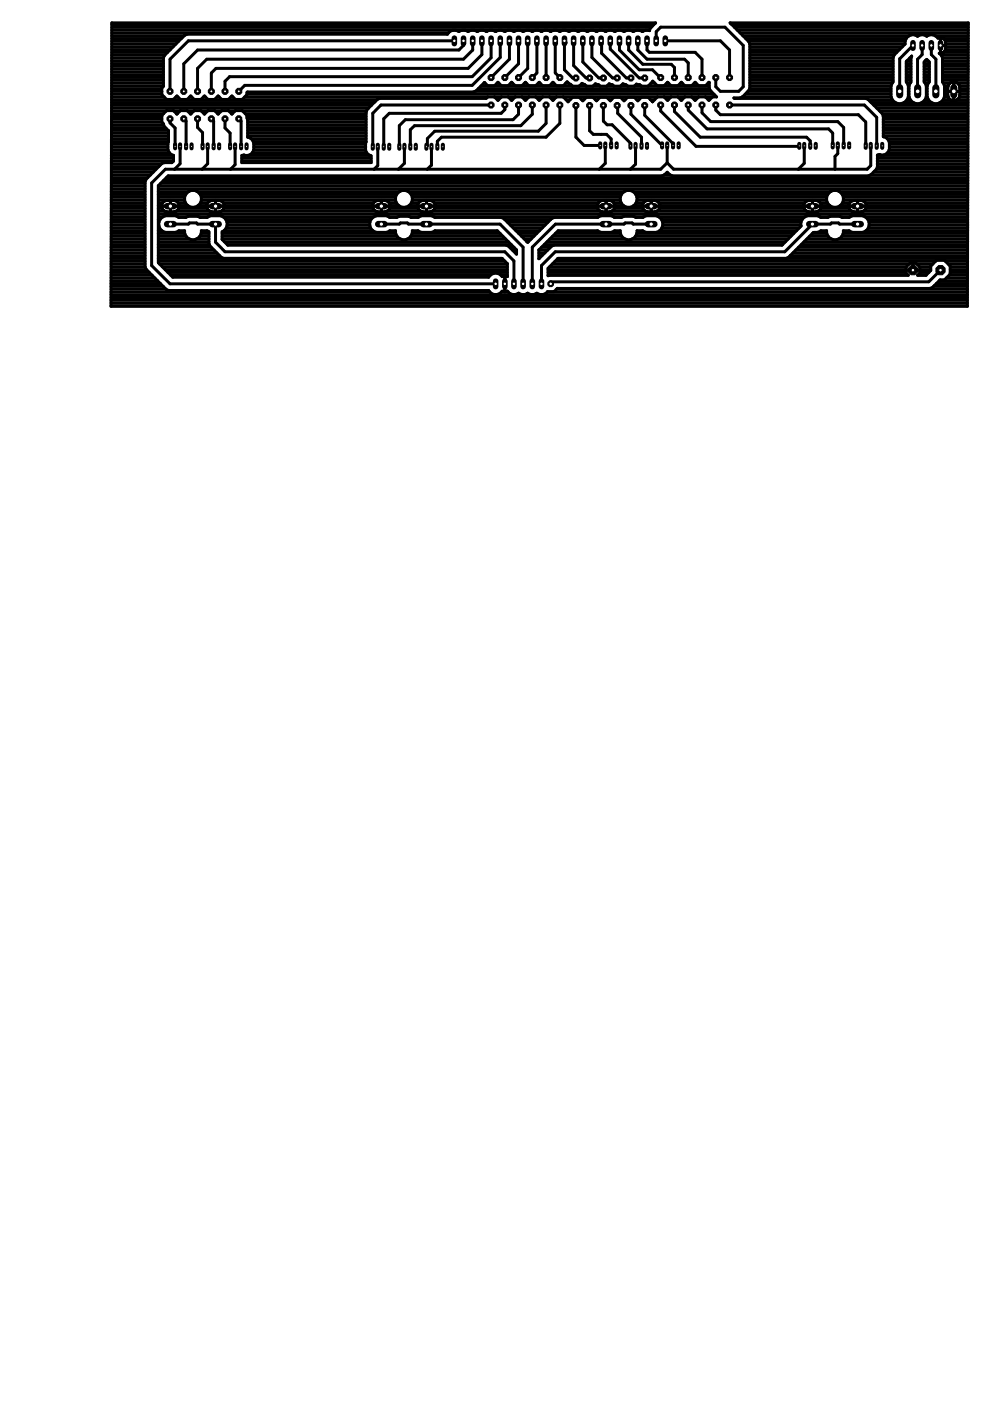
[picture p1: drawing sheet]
<svg xmlns="http://www.w3.org/2000/svg" width="210mm" height="297mm" viewBox="0 0 210 297" stroke-linecap="round" stroke-linejoin="round" font-family="sans-serif">
<g fill="none" stroke="#000" stroke-width=".63">
<path d="M23.7 19.4h10.6M23.7 20h10.6M23.7 18.8h10.6M23.7 16.4h10.9M23.7 18.2h10.9M23.7 17.6h10.9M23.7 17h10.9M23.7 15.8h10.9M23.7 15.2h10.9M23.7 14.6h10.9M23.7 14.1h10.9M23.7 13.5h10.9"/>
<path d="M23.7 12.9h10.9M23.7 12.3h10.9M23.7 11.7h11.2M23.7 5.8h114.4M23.7 6.4h114M23.7 11.1h11.8M23.7 10.5h12.4M23.7 9.9h13M23.7 9.3h13.6M23.7 8.7h14.2M23.7 8.2h14.8M23.7 7.6h15.4"/>
<path d="M23.7 7h71.4M23.7 5.2h114.9M34.6 12.3v6l-.3 .3v1.5l1 1h1.5l.7-.8 .7 .8h1.5l.7-.8 .8 .8h1.4l.7-.8 .8 .8h1.4l.7-.8 .8 .8h1.4l.8-.8 .7 .8h1.5l1-1 .1-.6h47.9l.5-.2 1.8-1.8 .7 .7M52.4 20h99M96 6.4l-.6 .3-.5 .6h-55.2l-.6 .2-4.2 4.3-.3 .5M96.3 8.7h-56.4l-3.9 3.9v6.8M96.7 6.4l.6 .3M97.3 6.7h.1M97.9 6.4l-.6 .3M98.3 8.7v.9l-1 1h-55.4l-2.9 2.9v5.9M98.6 6.4l.6 .3M99.2 6.7h.1"/>
<path d="M99.9 6.4l-.6 .3M100.2 8.7v1.9l-1.9 2h-54.5l-1.9 1.9v4.9M100.6 6.4l.6 .3M100.7 19.4h50.1M101.2 6.7h.1M101.4 18.8h49M101.8 6.4l-.6 .3M102 18.2h19.3M102.2 8.7v2.9l-2.9 2.9h-53.5l-1 1v3.9M102.5 6.4l.6 .3M102.6 17.6h.2M103.2 6.7h-.1"/>
<path d="M103.8 6.4l-.6 .3M104.1 8.7v3.6l-4 4h-51.4l-1 .9v2.2M104.4 6.4l.7 .3M104.8 18.2l.8-.8 .7 .8M105.1 6.7h.1M105.4 17.6h.3M105.7 6.4l-.6 .3M106.1 8.7v3.5l-6 5.9h-48.2l-1.3 1.3M106.4 6.4l.6 .3M107 6.7h.1M107.7 6.4l-.7 .3M107.7 18.2l.8-.8 .7 .8"/>
<path d="M108 8.7v3.9l-3.9 3.8M108.3 17.6h.4M108.3 6.4l.7 .3 .6-.3M109.9 8.7v4.8l-2.9 2.9M110.3 6.4l.6 .3M110.7 18.2l.7-.8 .7 .8M110.9 6.7h.1M111.2 17.6h.4M111.6 6.4l-.7 .3M111.9 8.7v5.8l-2 1.9M112.2 6.4l.6 .3M112.8 6.7h.1"/>
<path d="M113.5 6.4l-.6 .3M113.6 18.2l.7-.8 .8 .8M113.8 8.7v6.8l-.9 .9M114.2 17.6h.3M114.2 6.4l.6 .3M114.8 6.7h.1M115.4 6.4l-.6 .3M115.8 8.7v7.7M116.1 6.4l.7 .3M116.5 18.2l.7-.8 .8 .8M116.8 6.7h.1M117.1 17.6h.3"/>
<path d="M117.4 6.4l-.6 .3M117.7 8.7v6.8l1 .9M118.1 6.4l.6 .3M118.7 6.7h.1M119.3 6.4l-.6 .3M120 17.6h.5M120 6.4l.6 .3M120.1 9.1l-.4-.4v6.1l1.7 1.7h.7M120.6 6.7h.1M121.3 6.4l-.7 .3M121.6 8.7v5.2l2.6 2.6h.8M121.9 6.4l.7 .3"/>
<path d="M122.6 6.7h.1M122.9 18.2h1.3M123.2 6.4l-.6 .3M123.6 8.7v4.4l3.4 3.4h.9M123.9 6.4l.6 .3M124 17.9l-.6-.2-.6 .6h-1.4l-1.2-1-.8 .9M124 17.9v.1M124.5 6.7h.1M125.2 6.4l-.7 .3M125.6 8.8l-.1-.1v3.5l4.4 4.3h1M125.8 18.2h1.3M125.8 6.4l.6 .3"/>
<path d="M126.4 6.7h.1M127.1 6.4l-.6 .3M127.4 8.7l.2 2.6 5.2 5.2h1M127.8 6.4l.6 .3M128.4 6.7h.1M128.7 18.2h1.4M129.1 6.4l-.7 .3M129.6 8.9l-.2-.2v1.7l6.1 6.1h1.2M129.7 6.4l.6 .3M130.3 6.7h.1M131 6.4l-.6 .3M131.3 8.7v1.9l4.2 4.2h2.8l1.8 1.6"/>
<path d="M131.6 18.2h1.4M131.7 6.4l.6 .3M132.3 6.7h.1M132.9 6.4l-.6 .3M133.3 8.7v1.9l3 3h6l.7 .7v2.1M133.6 6.4l.6 .3M134.3 6.7h.1M134.6 18.2h1.3M134.9 6.4l-.6 .3M135.2 8.7v1.9l2 2h7.9l.8 .7v3.1M135.6 6.4l.6 .3M136.2 6.7h.1"/>
<path d="M136.8 6.4l-.6 .3M137.2 8.7v1.9l.5 .5h9.7l1.4 1.5v3.8M137.5 18.2h12.9M137.5 6.4h.2M137.7 6.4l.2-.5 1.1-1.1h-115.3l-.2 60.1h181.6l.2-60.1h-50.5l4 4 .2 .6v9.3l-.6 .9M138.1 17.6h.7M138.4 17.3l-1 1h-1.4l-.4-.4-.7-.1-.4 .5h-1.4l-.4-.4-.6-.1-.5 .5h-1.5l-.3-.4-.6-.1-.5 .5h-1.5l-.3-.4-.7-.1-.5 .5h-1.4l-.3-.4M138.4 17.2v.1M138.4 17.2l1 1M139.1 8.7v-2l1-.9h13.6l3.9 3.8v8.8l-1 1h-3.9l-.9-1v-2M140.8 18.2l.7-.8 .8 .8M141.1 8.7h11.6l2 1.9v5.8"/>
<path d="M141.4 17.6h.3M143.7 18.2l.8-.8 .7 .8M144.3 17.6h.3M146.6 18.2l.8-.8 .7 .8M147.2 17.6h.4M149.6 18.2l.7-.8a2.56 2.56 0 0 0 1.3 2.8l.3 .4h-100M150.1 17.6h.3M155.2 5.2h50.1M155.7 5.8h49.6M156.3 6.4h49M156.9 7h48.4M157.5 7.6h35.3"/>
<path d="M158 20h30.9M158.1 8.2h34M158.4 19.6l-1 1-.5 .2h-1.3l27.9 .1 .6 .2 3 3M158.4 19.6h.1M158.6 19.4h30.3M158.7 8.7h33.2M158.9 18.8h30M159 16.4h30.4M159 18.2h29.9M159 17.6h30.2M159 17h30.4M159 15.8h30.4"/>
<path d="M159 15.2h30.4M159 14.6h30.4M159 14.1h30.4M159 13.5h30.4M159 12.9h30.4M159 12.3h30.4M159 11.7h30.5M159 11.1h31.1M159 10.5h31.7M159 9.9h32.3M159 9.3h32.9M191.9 8.7v.6"/>
<path d="M191.9 9.3l-2.3 2.4-.2 .5v5.2l-.5 .8v2.3l.3 .7M192.2 16.4h.9M192.2 17h.9M192.2 15.8h.9M192.2 15.2h.9M192.2 14.6h.9M192.2 14.1h.9M192.2 13.5h.9M192.3 12.9h.8M192.3 17.6h.7M192.6 18.2h.1M192.6 19.4h.1"/>
<path d="M192.6 20h.1M192.6 18.8h.1M192.9 12.3h.2M193.1 12.3v5.1l-.4 .8v2.3l.3 .7M193.3 11.9l-1.1 1.1v4.4l.4 .8v2.3l-.3 .7M193.3 11.9h.1M193.3 11.9l-.2 .4M193.6 9.6l-2.8 2.9v6.9M194.4 7.6h.3M195.5 9.6v2l-1 1 .1 6.8M195.9 16.4h1.1M195.9 17h1.1"/>
<path d="M195.9 15.8h1.1M195.9 15.2h1.1M195.9 14.6h1.1M195.9 14.1h1.1M195.9 13.5h1.1M196.2 17.6h.6M196.2 12.9h.6M196.3 7.6h.4M196.4 18.2h.2M196.4 19.4h.2M196.4 20h.2M196.4 18.8h.2"/>
<path d="M196.5 7.6a1.82 1.82 0 0 0-2 0 1.71 1.71 0 0 0-2.6 1.1M196.5 7.6a1.72 1.72 0 0 1 2.4 .5 1.08 1.08 0 0 1 1.6 .9v1.5M196.5 7.6v.1M197.5 9.6v2l.9 1v6.8M198.2 7.6h7.1M199.1 11.3l.5 .5 .2 .5M199.1 11.3h.1M199.4 8v3.3M199.4 9.6v.1M199.4 9.6h1.1M199.4 11.1h.1M199.4 10.5h.1"/>
<path d="M199.4 9.9h.1M199.4 9.3v.1M199.4 8.7v.1M199.4 8.2h.1M199.6 11.7h5.7M199.8 16.4h5.5M199.8 12.3v5.1l.5 .8v2.3l-.3 .7M199.8 17h5.5M199.8 15.8h5.5M199.8 15.2h5.5M199.8 14.6h5.5M199.8 14.1h5.5"/>
<path d="M199.8 13.5h5.5M199.8 12.9h5.5M199.8 12.3h5.5M200 17.6h1.4M200 11.1h5.3M200 8.2h5.3M200.2 18.2h.8M200.3 19.4h5M200.3 20h.7M200.3 18.8h.7M200.4 10.5h4.9M200.4 8.7h4.9"/>
<path d="M200.5 10.5a1.08 1.08 0 0 1-1.3 .8M200.5 9.9h4.8M200.5 9.3h4.8M201 18.2v2a1.27 1.27 0 0 0 1.2 1.2 1.27 1.27 0 0 0 1.3-1.2l-.1-2M201 18.2a1.27 1.27 0 0 1 1.2-.9 1.27 1.27 0 0 1 1.2 .9M202.2 17.3v4.1M202.2 19.4h.1M202.2 20h.1M202.2 18.8h.1M202.2 18.2h.1M202.2 17.6h.1M203 17.6h2.3"/>
<path d="M203.4 18.2h1.9M203.5 20h1.8M203.5 18.8h1.8M23.6 39.5h7.2M23.6 38.9h7.2M23.6 33h13.2M23.6 38.3h7.3M23.6 37.7h7.7M23.6 37.1h8.3M23.6 36.5h8.9M23.6 35.9h9.5M23.6 35.3h10.1"/>
<path d="M23.6 34.7h10.6M23.6 34.1h13.2M23.6 33.5h13.2M23.6 32.4h12.3M23.6 31.8h12M23.6 31.2h12M23.6 30.6h12M23.6 30h12.1M23.6 29.4h12.1M23.6 28.8h12.1M23.6 28.2h12.1M23.6 27.6h12"/>
<path d="M23.6 27.1h11.5M23.6 26.5h11.1M23.6 25.9h10.7M23.6 25.3h10.7M23.7 20.6h11.1M23.7 24.7h10.6M23.7 24.1h11M23.7 23.5h11.6M23.7 22.9h54.4M23.7 22.3h55M23.7 21.7h55.6M23.7 21.1h56.2"/>
<path d="M33.6 39.5h171.6M34.1 38.9h171.1M34.7 38.3h170.5M35.3 37.7h169.9M35.6 31.7l.1-4a2.02 2.02 0 0 1-1.1-1.5l-.3-.3v-1.4l1-1h1.5l.7 .7 .7-.7h1.5l.7 .7 .8-.7h1.4l.7 .7 .8-.7h1.4l.7 .7 .8-.7h1.4l.8 .7 .7-.7h1.5l1 1 .1 .9v3.7a1.51 1.51 0 0 1 1.3 1.2v1.4M35.6 31.7l.2 .6 .5 .4 .5 .3M36 25.2v.9l1.1 1v3.9M36.8 34.1l-.4 .4h-1.6l-.5 .2-3.3 3.3-.2 .5v18.1M36.8 33v1.1M36.8 23.5h1.4M37.3 20.6h.4M37.4 24.1h.2"/>
<path d="M38.2 31v3.7l-1.2 1.2M39 25.2l.5 .5v5.3M39.7 23.5h1.4M40.2 20.6h.4M40.3 24.1h.2M41.9 25.2v1.8l1 1.1v2.9M42.7 23.5h1.3M43.1 20.6h.5M43.2 24.1h.2M44 31v3.7l-1.1 1.2M44.8 25.2l.5 .5v5.3M45.6 23.5h1.3"/>
<path d="M46.1 20.6h.4M46.2 24.1h.2M47.7 25.2v1.9l1.1 1.1v2.8M48.5 23.5h1.4M49 20.6h.4M49.1 24.1h.2M49.8 31v3.9l-.9 1M50.6 25.2l.5 .5v5.3M51.3 34.1h27.4M51.3 33.5h27.4M51.4 23.5h26.3M51.4 33h.6"/>
<path d="M52 24.1h25.6M52.4 24.7h25.2M52.5 25.3h25.1M52.5 28.8h25.1M52.5 28.2h25.1M52.5 27.6h25.1M52.5 27.1h25.1M52.5 26.5h25.1M52.5 25.9h25.1M53.2 29.4h24.4M53.5 32.4h24.2M53.7 30h23.9"/>
<path d="M53.8 31.8h23.7M53.8 31.7l-.2 .6-.5 .4-.5 .3M53.8 31.2h23.7M53.8 30.6h23.7M80.1 31.1v4l-.8 .8M85.7 31.1v3.5l-1.2 1.3M91.5 31.1v3.9l-.9 .9M103.4 20.6l-.3 .3h-22.6l-.5 .2-2.2 2.1-.2 .5-.1 8.2 .2 .5 .5 .4 .5 .2v1.5h-27.4v-1.5h27.2M104.1 22.3h-23.3l-1.8 1.7v7.1M104.8 20.6l.8 .7 .7-.7M105.4 21.1h.3M107 22.3v.9l-.7 .8h-23.8l-1.1 1.2v5.9"/>
<path d="M107.7 20.6l.8 .7 .7-.7M108.4 21.1h.2M109.9 22.3v1.9l-1.1 1.2h-22.9l-1.2 1.2v4.5M110.7 20.6l.7 .7 .7-.7M111.3 21.1h.2M112.9 22.3v1.9l-2.5 2.4h-22.5l-.9 .9v3.6M113.6 20.6l.7 .7 .8-.7M114.2 21.1h.3M115.8 22.3v3.9l-1.7 1.6h-21.9l-1.6 1.6v1.5l-.2 .2M116.5 20.6l.7 .7 .8-.7M117.1 21.1h.3M118.7 22.3v3.9l-2.9 2.9h-22.2l-.9 .9v1.1"/>
<path d="M119.4 20.6l1 1M120 21.1h.9M120.4 21.6l1-1h1.4l.8 .8 .7-.8h1.4l.8 .8 .7-.8h1.5l.7 .8 .7-.8h1.5l.7 .8 .8-.8h1.4l.7 .8 .8-.8h1.4l1 1M120.4 21.6h.1M122.1 22.4v6.7l1.7 1.7h3.5M123.3 21.1h.5M125 22.4v5.3l.8 .8h2.8l1 1v1.3l-.2-.2M126.2 21.1h.5M127.9 22.4v3.3l.8 .8h1.1l3.9 3.9v.5M128.3 30.8v3.8l-1.2 1.3M129.2 21.1h.4M130.9 22.4l.1 1.6 5 5.1v1.8"/>
<path d="M132.1 21.1h.4M133.8 22.4v1.8l6.6 6.6M134.7 30.9v3.9l-1 1.1M135 21.1h.5M136.7 22.4v2l6.1 6.1-.1 .3M137.9 21.1h.9M138.4 21.6h.1M139.4 20.6l-1 1M140.1 22.3v1.2l7.5 7.5 21.9-.1M140.8 20.6l.7 .7 .8-.7M140.8 37.1h1.3M141.4 21.1h.3"/>
<path d="M141.5 34.5l-1.4 1.4h-105l-2.9 2.9v17.5l3.8 3.9h69.1M141.5 30.8v3.7M143 22.3v1.3l5.5 5.5h22.5l.8 .8v1M143.7 20.6l.8 .7 .7-.7M144.3 21.1h.3M145.9 22.3v1l4 4h25.8l.9 .9v2.6M146.6 20.6l.8 .7 .7-.7M147.2 21.1h.3M148.8 22.3v1.6l1.9 1.9h26.9l1.3 1.2v3.8M149.6 20.6l.7 .7 .7-.7M150.2 21.1h.2M151.8 22.3v1l.9 1h29.3l1.6 1.6v5"/>
<path d="M154.7 22.3h28.6l2.6 2.6v6M157.4 20.6h31.5M170.5 30.9v3.7l-1.2 1.3M177.6 30.8v1.8l-.6 .6v2.7M184.1 21.1h5.1M184.6 37.1h20.6M184.6 30.9v4.2l-.7 .8h-41.1l-1.3-1.4M184.7 21.7h5.1M185.2 36.5h20M185.3 22.3h19.9M185.8 35.9l-1.2 1.2-.5 .2h-41.6l-.5-.2-.5-.6-.6 .6-.5 .2h-104.7l-2.1 2.1v16.3l3 3.1h67a1.68 1.68 0 0 1 2.9-.1l.5-.2 .6 .2v-2.8l-1.2-1.1h-59l-.5-.2-2.4-2.4-.2-.6v-2.5l-.4-.2h-1.2a1.78 1.78 0 0 1-1.8 2 1.78 1.78 0 0 1-1.8-2h-1.2l-.7 .4h-2.1a1.8 1.8 0 0 1-1.5-1.8 1.8 1.8 0 0 1 1.5-1.8h2.1a2.58 2.58 0 0 0 2.7 .2h2l.5 .2a2.55 2.55 0 0 0 2.3-.4h2a1.78 1.78 0 0 1 1.5 1.6 1.78 1.78 0 0 1-1.1 1.8v1.7l1.2 1.2h59l.5 .2 1.7 1.7v-.9M185.8 35.9h19.4"/>
<path d="M185.9 22.9h19.3M186 33h19.2M186 35.3h19.2M186 34.7h19.2M186 34.1h19.2M186 33.5h19.2M186.5 23.5h18.7M187.1 24.1l.2 .5v4.4a1.43 1.43 0 0 1 1.3 1.2v1.4a1.49 1.49 0 0 1-2.1 1.1l-.5 .2v2.5l-.2 .5M187.1 24.1h18.1M187.3 28.8h17.9M187.3 28.2h17.9M187.3 27.6h17.9"/>
<path d="M187.3 27.1h17.9M187.3 26.5h17.9M187.3 25.9h17.9M187.3 25.3h17.9M187.3 24.7h17.9M188.1 29.4h17.1M188.2 32.4h17M188.5 30h16.7M188.5 31.8h16.7M188.6 31.2h16.6M188.6 30.6h16.6M189.2 21.2a1.88 1.88 0 0 0 3.1 0"/>
<path d="M191.7 21.7h2M192.3 21.1h.7M192.6 20.6h.1M193 21.2a1.88 1.88 0 0 0 3.1 0M195.5 21.7h2M196.1 21.2l.3-.7v-2.3l-.5-.8v-4.3l.6-.5 .5 .5v4.3l-.4 .8v2.3l.2 .7M196.1 21.1h.7M196.4 20.6h.2M196.8 21.2a1.88 1.88 0 0 0 3.2 0M199.3 21.7h6M200 21.1h1.5M200.2 20.6h.8"/>
<path d="M202.2 21.1v.1M202.2 20.6h.1M202.9 21.1h2.4M203.4 20.6h1.9M23.5 59.5h9.9M23.5 58.9h9.3M23.6 58.3h8.6M23.6 57.8h8M23.6 57.2h7.5M23.6 56.6h7.2M23.6 56h7.2M23.6 55.4h7.2"/>
<path d="M23.6 54.8h7.2M23.6 54.2h7.2M23.6 53.6h7.2M23.6 53h7.2M23.6 52.4h7.2M23.6 51.9h7.2M23.6 51.3h7.2M23.6 50.7h7.2M23.6 50.1h7.2M23.6 49.5h7.2M23.6 48.9h7.2M23.6 48.3h7.2"/>
<path d="M23.6 47.7h7.2M23.6 47.1h7.2M23.6 46.5h7.2M23.6 46h7.2M23.6 45.4h7.2M23.6 44.8h7.2M23.6 44.2h7.2M23.6 43.6h7.2M23.6 43h7.2M23.6 42.4h7.2M23.6 41.8h7.2M23.6 41.2h7.2"/>
<path d="M23.6 40.6h7.2M23.6 40h7.2M30.8 56.6l.2 .5 4.3 4.3 .5 .2h67.8a1.68 1.68 0 0 0 2.9 .1l.5 .1 .6-.1a1.69 1.69 0 0 0 2.3 .5M33.6 55.4h73.5M33.6 54.8h72.9M33.6 54.2h13M33.6 53.6h12.4M33.6 53h11.8M33.6 52.4h11.2M33.6 51.9h10.8M33.6 51.3h10.7M33.6 50.7h6.6"/>
<path d="M33.6 50.1h5.8M33.6 49.5h5.6M33.6 48.9h.7M33.6 48.3h.2M33.6 47.7h.1M33.6 47.1h.1M33.6 46.5h.3M33.6 46h1M33.6 45.4h171.6M33.6 44.8h1.3M33.6 44.2h.8M33.6 43.6h.6"/>
<path d="M33.6 43h.9M33.6 42.4h5.5M33.6 41.8h5.5M33.6 41.2h5.8M33.6 40.6h6.4M33.6 40h171.6M33.8 56h73.8M34.2 43.7h3.8M34.3 44.2a1.2 1.2 0 0 1 1-1.7h1.6a1.2 1.2 0 0 1 1 1.7M34.3 44.2l.5 .5 .5 .2 2-.1 .6-.6M34.4 56.6h73.2M35 57.2h72.6"/>
<path d="M35.6 57.8h72M36.1 43.7h.1M36.1 42.5v2.4M36.1 47.5h3.8l.3-.2h1.5l.2 .2h3.8v3.9l2 2h59.3l2 1.9v4.9M36.1 44.8h.1M36.1 44.2h.1M36.1 43.6h.1M36.1 43h.1M36.2 58.3h67.8M37.3 44.8h7.2M37.7 46h2M37.8 43h1.5"/>
<path d="M37.9 44.2h6M38 43.6h1.8M39.1 41.8a1.81 1.81 0 0 0 1.8 2.2 1.81 1.81 0 0 0 1.8-2.2M39.1 41.8a1.81 1.81 0 0 1 1.8-1.5 1.81 1.81 0 0 1 1.8 1.5M41.6 50.7h2.7M41.9 40.6h42.8M42 43.6h1.8M42.1 46h2.1M42.4 50.1h1.9M42.4 41.2h41.7M42.5 43h1.5M42.7 49.5h1.6"/>
<path d="M42.7 42.4h41.2M42.7 41.8h41.2M43.8 43.7h3.8M44.1 42.9l.8-.4h1.6a1.2 1.2 0 0 1 1.1 1.2 1.2 1.2 0 0 1-1.1 1.2h-1.6a1.19 1.19 0 0 1-1-.7 1.19 1.19 0 0 1 .2-1.3zM45.7 43.7h.1M45.7 42.5v2.4M45.7 44.8h.1M45.7 44.2h.1M45.7 43.6h.1M45.7 43h.1M46.9 44.8h32.7M47.1 50.7h37.8"/>
<path d="M47.1 50.1h37.1M47.1 49.5h36.8M47.2 46h32.1M47.3 43h31.9M47.5 44.2h31.6M47.5 48.9h31.6M47.6 43.6h31.4M47.6 51.3h60.2M47.9 46.5h30.8M48 48.3h30.6M48.1 47.1h30.3M48.2 47.7h30.2"/>
<path d="M48.2 51.9h60.2M79 43.7h3.7M79.3 42.9l.8-.4h1.5a1.2 1.2 0 0 1 1.1 1.2 1.2 1.2 0 0 1-1.1 1.2h-1.5a1.19 1.19 0 0 1-1-.7 1.19 1.19 0 0 1 .2-1.3zM80.9 43.7h.1M80.9 42.5v2.4M80.9 44.8h.1M80.9 44.2h.1M80.9 43.6h.1M80.9 43h.1M80.9 47.5h3.8l.2-.2h1.5l.2 .2h19.4l4.9 4.9v7.8M82.1 44.8h7.1M82.4 46h2"/>
<path d="M82.5 43h1.6M82.6 44.2h6M82.7 43.6h1.8M83.9 41.8a1.81 1.81 0 0 0 1.7 2.2 1.81 1.81 0 0 0 1.8-2.2M83.9 41.8a1.81 1.81 0 0 1 1.7-1.5 1.81 1.81 0 0 1 1.8 1.5M86.4 50.7h20.8M86.6 40.6h45.7M86.7 43.6h1.8M86.8 46h2.1M87.1 50.1h19.5M87.2 41.2h44.5M87.2 43h1.6"/>
<path d="M87.4 49.5h18.6M87.4 42.4h44.1M87.4 41.8h44.1M88.5 43.7h3.8M88.6 44.2a1.2 1.2 0 0 1 1-1.7h1.6a1.2 1.2 0 0 1 1 1.7M88.6 44.2l.5 .5 .5 .2 2-.1 .6-.6M90.4 43.6h.1M90.4 43.7h.1M90.4 42.5v2.4M90.4 44.8h.1M90.4 44.2h.1M90.4 43h.1"/>
<path d="M91.7 44.8h35.6M92 46h35M92.1 43h34.8M92.2 44.2h34.5M92.3 43.6h34.3M106.2 58.3h1.4M107 46.5h9.8M107 58.5v3.3M107 59.5h.1M107 58.9h.1M107.6 47.1h8.6M108.1 52.4h.9"/>
<path d="M108.2 47.7h7.4M108.7 53h.8M108.8 48.3h6.2M109.2 53.6h.3M109.4 48.9h5M109.5 53l-4.1-4.1h-13.2l-.7 .4h-2.1l-.8-.4h-1.2a1.78 1.78 0 0 1-1.8 2 1.78 1.78 0 0 1-1.7-2h-1.2l-.8 .4h-2.1a1.8 1.8 0 0 1-1.4-1.8 1.8 1.8 0 0 1 1.4-1.8h2.1a2.58 2.58 0 0 0 2.7 .2h2.1l.5 .2a2.55 2.55 0 0 0 2.2-.4h2.1l.7 .4h14.1l.5 .2 5.1 5.1 5.1-5.1 .5-.2h9.2l.8-.4h2a2.58 2.58 0 0 0 2.8 .2h2l.5 .2a2.55 2.55 0 0 0 2.2-.4h2.1a1.8 1.8 0 0 1 1.5 1.8 1.8 1.8 0 0 1-1.5 1.8h-2.1l-.7-.4h-1.2a1.78 1.78 0 0 1-1.8 2 1.78 1.78 0 0 1-1.8-2h-1.2l-.8 .4h-2l-.8-.4h-8.4l-4 4.1M110 49.5h3.8M110.6 50.1h2.6M111.2 50.7h1.4M111.7 51.3h.3M114.3 53v1.9l2.6-2.7 .6-.2h48.3l4-4.1a1.74 1.74 0 0 1 1.4-2.2h2.1a2.58 2.58 0 0 0 2.7 .2h2.1l.5 .2a2.55 2.55 0 0 0 2.2-.4h2.1a1.8 1.8 0 0 1 1.4 1.8 1.8 1.8 0 0 1-1.4 1.8h-2.1l-.8-.4h-1.2a1.78 1.78 0 0 1-1.8 2 1.78 1.78 0 0 1-1.7-2h-1.2l-.8 .4h-.8l-5.3 5.3-.5 .2h-48.4l-2.1 2.1v1.6l.3-.1M114.3 54.8h.1"/>
<path d="M114.3 54.2h.6M114.3 53.6h1.2M114.3 53h1.8M114.8 52.4h1.9M115.4 51.9h50.5M116 51.3h50.5M116.2 58.3l76.4 .1-.5-.5v-1.2l.9-.9h1.2l.9 .9v1.2l-.5 .5h1.7l1-1v-1l1.2-1.2h1.8l1.2 1.2v1.7l-1.2 1.2h-1l-1.6 1.6-.5 .3h-79l-.7 .6h-1.4a1.63 1.63 0 0 1-2.2 .4M116.2 57.8h75.9M116.2 57.2h75.9M116.5 56.6h75.7M116.6 50.7h15.9M117.1 56h75.7"/>
<path d="M117.2 50.1h14.6M117.7 55.4h80.7M117.8 49.5h13.8M118.3 54.8h86.8M126.6 43.7h3.8M126.9 42.9l.8-.4h1.6a1.2 1.2 0 0 1 1.1 1.2 1.2 1.2 0 0 1-1.1 1.2h-1.6a1.19 1.19 0 0 1-1-.7 1.19 1.19 0 0 1 .2-1.3zM128.5 44.2h.1M128.5 43.7h.1M128.5 42.5v2.4M128.5 44.8h.1M128.5 43.6h.1M128.5 43h.1"/>
<path d="M129.7 44.8h7.1M130 46h2.1M130.2 43h1.5M130.3 44.2h6M130.4 43.6h1.8M131.5 41.8a1.81 1.81 0 0 0 1.8 2.2 1.81 1.81 0 0 0 1.8-2.2M131.5 41.8a1.81 1.81 0 0 1 1.8-1.5 1.81 1.81 0 0 1 1.8 1.5M134 50.7h33.1M134.2 40.6h41.9M134.4 43.6h1.8M134.5 46h2M134.8 50.1h32.9"/>
<path d="M134.8 41.2h40.7M134.9 43h1.5M135 49.5h33.3M135.1 42.4h40.2M135.1 41.8h40.2M136.2 43.7h3.8M136.3 44.2l.5 .5 .5 .2 1.9-.1 .6-.6M136.3 44.2a1.2 1.2 0 0 1 1-1.7h1.6a1.2 1.2 0 0 1 .9 1.7M138.1 43.7h.1M138.1 42.5v2.4M138.1 44.8h.1M138.1 44.2h.1"/>
<path d="M138.1 43.6h.1M138.1 43h.1M138.1 47.5h-3.8l-.3-.2h-1.5l-.2 .2h-14.5l-4.9 4.9v7.8M139.3 44.8h31.7M139.6 46h31.1M139.7 43h30.9M139.8 44.2h30.7M139.9 48.9h29M139.9 43.6h30.5M140.3 46.5h29.8M140.3 48.3h29.2M140.5 47.7h29.3"/>
<path d="M140.5 47.1h29.3M167.5 54.2h37.6M168.1 53.6h37M168.7 53h36.4M169.3 52.4h35.8M169.9 51.9h35.2M170.4 43.7h3.7M170.5 51.3h34.6M170.7 42.9l.8-.4h1.5a1.2 1.2 0 0 1 1.1 1.2 1.2 1.2 0 0 1-1.1 1.2h-1.5a1.2 1.2 0 0 1-.8-2zM171.1 50.7h5.2M171.7 50.1h3.9M172.3 43.7h.1"/>
<path d="M172.3 42.5v2.4M172.3 49.5h3M172.3 44.8h.1M172.3 44.2h.1M172.3 43.6h.1M172.3 43h.1M173.5 44.8h7.1M173.8 46h2M173.9 43h1.6M174 44.2h6M174.1 43.6h1.8M175.3 41.8a1.81 1.81 0 0 0 1.7 2.2 1.81 1.81 0 0 0 1.8-2.2"/>
<path d="M175.3 41.8a1.81 1.81 0 0 1 1.7-1.5 1.81 1.81 0 0 1 1.8 1.5M177.8 50.7h27.3M178 40.6h27.2M178.1 43.6h1.9M178.2 46h2.1M178.5 50.1h26.6M178.6 41.2h26.6M178.6 43h1.6M178.8 49.5h26.3M178.8 42.4h26.4M178.8 41.8h26.4M179.9 43.7h3.8"/>
<path d="M180 44.2l.5 .5 .5 .2 2-.1 .6-.6M180 44.2a1.2 1.2 0 0 1 1-1.7h1.6a1.2 1.2 0 0 1 1 1.7M181.8 43h.1M181.8 43.7h.1M181.8 42.5v2.4M181.8 44.8h.1M181.8 44.2h.1M181.8 43.6h.1M181.8 47.5h-3.8l-.2-.2h-1.5l-.2 .2h-3.8l-5.9 5.9h-48.7l-2.9 2.9v3.9M183 44.8h22.2M183.4 46h21.8M183.5 43h21.7"/>
<path d="M183.6 44.2h21.6M183.6 48.9h21.6M183.7 43.6h21.5M184 46.5h21.2M184.1 48.3h21.1M184.3 47.7h20.9M184.3 47.1h20.9M192.1 57.3h3M193.6 57.2h.1M193.6 57.3h.1M193.6 55.8v1.5M193.6 56.6h.1"/>
<path d="M193.6 56h.1M194.4 56h3.4M195 56.6h2.3M195.1 57.8h1.8M195.1 57.2h2.2M199.1 59.5h6M199.4 57.3l-2.5 2.5h-80.1v.4M200.4 55.4h4.7M200.7 58.9h4.4M201 56h4.1M201.3 58.3h3.8M201.5 57.8h3.6"/>
<path d="M201.5 57.2h3.6M201.5 56.6h3.6M23.5 64.8h181.6M23.5 64.2h181.6M23.5 63.6h181.6M23.5 63.1h181.6M23.5 62.5h181.6M23.5 61.9h80.3M23.5 61.3h11.7M23.5 60.7h11.1M23.5 60.1h10.5M106.3 61.9h1.4"/>
<path d="M107 60.2h.1M107 61.3h.1M107 60.7h.1M107 60.1h.1M109.9 62.2a1.71 1.71 0 0 0 2 0M109.9 62.2h.1M111.9 62.2h.1M113.8 62.2a1.7 1.7 0 0 1-1.9 0M113.8 62.2h.1M116.1 61.9h89M118 61.3h87.1M198 60.7h7.1"/>
<path d="M198.5 60.1h6.6"/>
</g>
<path d="M40.6 30.6v.9" fill="none" stroke="#000" stroke-width=".87"/>
<circle cx="40.6" cy="31" r=".23" fill="#fff" stroke="#000" stroke-width=".21"/>
<path d="M39.5 30.6v.9" fill="none" stroke="#000" stroke-width=".87"/>
<circle cx="39.5" cy="31" r=".23" fill="#fff" stroke="#000" stroke-width=".21"/>
<path d="M38.2 30.6v.9" fill="none" stroke="#000" stroke-width=".87"/>
<circle cx="38.2" cy="31" r=".23" fill="#fff" stroke="#000" stroke-width=".21"/>
<path d="M37.1 30.6v.9" fill="none" stroke="#000" stroke-width=".87"/>
<circle cx="37.1" cy="31" r=".23" fill="#fff" stroke="#000" stroke-width=".21"/>
<path d="M46.5 30.6v.9" fill="none" stroke="#000" stroke-width=".87"/>
<circle cx="46.5" cy="31" r=".23" fill="#fff" stroke="#000" stroke-width=".21"/>
<path d="M45.3 30.6v.9" fill="none" stroke="#000" stroke-width=".87"/>
<circle cx="45.3" cy="31" r=".23" fill="#fff" stroke="#000" stroke-width=".21"/>
<path d="M44 30.6v.9" fill="none" stroke="#000" stroke-width=".87"/>
<circle cx="44" cy="31" r=".23" fill="#fff" stroke="#000" stroke-width=".21"/>
<path d="M42.9 30.6v.9" fill="none" stroke="#000" stroke-width=".87"/>
<circle cx="42.9" cy="31" r=".23" fill="#fff" stroke="#000" stroke-width=".21"/>
<path d="M52.3 30.6v.9" fill="none" stroke="#000" stroke-width=".87"/>
<circle cx="52.3" cy="31" r=".23" fill="#fff" stroke="#000" stroke-width=".21"/>
<path d="M51.1 30.6v.9" fill="none" stroke="#000" stroke-width=".87"/>
<circle cx="51.1" cy="31" r=".23" fill="#fff" stroke="#000" stroke-width=".21"/>
<path d="M49.8 30.6v.9" fill="none" stroke="#000" stroke-width=".87"/>
<circle cx="49.8" cy="31" r=".23" fill="#fff" stroke="#000" stroke-width=".21"/>
<path d="M48.8 30.6v.9" fill="none" stroke="#000" stroke-width=".87"/>
<circle cx="48.8" cy="31" r=".23" fill="#fff" stroke="#000" stroke-width=".21"/>
<path d="M82.5 30.7v.8" fill="none" stroke="#000" stroke-width=".87"/>
<circle cx="82.5" cy="31.1" r=".23" fill="#fff" stroke="#000" stroke-width=".21"/>
<path d="M81.4 30.7v.8" fill="none" stroke="#000" stroke-width=".87"/>
<circle cx="81.4" cy="31.1" r=".23" fill="#fff" stroke="#000" stroke-width=".21"/>
<path d="M80.1 30.7v.8" fill="none" stroke="#000" stroke-width=".87"/>
<circle cx="80.1" cy="31.1" r=".23" fill="#fff" stroke="#000" stroke-width=".21"/>
<path d="M79 30.7v.8" fill="none" stroke="#000" stroke-width=".87"/>
<circle cx="79" cy="31.1" r=".23" fill="#fff" stroke="#000" stroke-width=".21"/>
<path d="M88.2 30.7v.8" fill="none" stroke="#000" stroke-width=".87"/>
<circle cx="88.2" cy="31.1" r=".23" fill="#fff" stroke="#000" stroke-width=".21"/>
<path d="M87 30.7v.8" fill="none" stroke="#000" stroke-width=".87"/>
<circle cx="87" cy="31.1" r=".23" fill="#fff" stroke="#000" stroke-width=".21"/>
<path d="M85.7 30.7v.8" fill="none" stroke="#000" stroke-width=".87"/>
<circle cx="85.7" cy="31.1" r=".23" fill="#fff" stroke="#000" stroke-width=".21"/>
<path d="M84.7 30.7v.8" fill="none" stroke="#000" stroke-width=".87"/>
<circle cx="84.7" cy="31.1" r=".23" fill="#fff" stroke="#000" stroke-width=".21"/>
<path d="M93.9 30.7v.8" fill="none" stroke="#000" stroke-width=".87"/>
<circle cx="93.9" cy="31.1" r=".23" fill="#fff" stroke="#000" stroke-width=".21"/>
<path d="M92.7 30.7v.8" fill="none" stroke="#000" stroke-width=".87"/>
<circle cx="92.7" cy="31.1" r=".23" fill="#fff" stroke="#000" stroke-width=".21"/>
<path d="M91.5 30.7v.8" fill="none" stroke="#000" stroke-width=".87"/>
<circle cx="91.5" cy="31.1" r=".23" fill="#fff" stroke="#000" stroke-width=".21"/>
<path d="M90.4 30.7v.8" fill="none" stroke="#000" stroke-width=".87"/>
<circle cx="90.4" cy="31.1" r=".23" fill="#fff" stroke="#000" stroke-width=".21"/>
<path d="M130.7 30.4v.9" fill="none" stroke="#000" stroke-width=".87"/>
<circle cx="130.7" cy="30.8" r=".23" fill="#fff" stroke="#000" stroke-width=".21"/>
<path d="M129.6 30.4v.9" fill="none" stroke="#000" stroke-width=".87"/>
<circle cx="129.6" cy="30.8" r=".23" fill="#fff" stroke="#000" stroke-width=".21"/>
<path d="M128.3 30.4v.9" fill="none" stroke="#000" stroke-width=".87"/>
<circle cx="128.3" cy="30.8" r=".23" fill="#fff" stroke="#000" stroke-width=".21"/>
<path d="M127.3 30.4v.9" fill="none" stroke="#000" stroke-width=".87"/>
<circle cx="127.3" cy="30.8" r=".23" fill="#fff" stroke="#000" stroke-width=".21"/>
<path d="M137.2 30.5v.8" fill="none" stroke="#000" stroke-width=".87"/>
<circle cx="137.2" cy="30.9" r=".23" fill="#fff" stroke="#000" stroke-width=".21"/>
<path d="M136 30.5v.8" fill="none" stroke="#000" stroke-width=".87"/>
<circle cx="136" cy="30.9" r=".23" fill="#fff" stroke="#000" stroke-width=".21"/>
<path d="M134.7 30.5v.8" fill="none" stroke="#000" stroke-width=".87"/>
<circle cx="134.7" cy="30.9" r=".23" fill="#fff" stroke="#000" stroke-width=".21"/>
<path d="M133.7 30.5v.8" fill="none" stroke="#000" stroke-width=".87"/>
<circle cx="133.7" cy="30.9" r=".23" fill="#fff" stroke="#000" stroke-width=".21"/>
<path d="M143.9 30.4v.9" fill="none" stroke="#000" stroke-width=".87"/>
<circle cx="143.9" cy="30.8" r=".23" fill="#fff" stroke="#000" stroke-width=".21"/>
<path d="M142.7 30.4v.9" fill="none" stroke="#000" stroke-width=".87"/>
<circle cx="142.7" cy="30.8" r=".23" fill="#fff" stroke="#000" stroke-width=".21"/>
<path d="M141.5 30.4v.9" fill="none" stroke="#000" stroke-width=".87"/>
<circle cx="141.5" cy="30.8" r=".23" fill="#fff" stroke="#000" stroke-width=".21"/>
<path d="M140.4 30.4v.9" fill="none" stroke="#000" stroke-width=".87"/>
<circle cx="140.4" cy="30.8" r=".23" fill="#fff" stroke="#000" stroke-width=".21"/>
<path d="M173 30.5v.8" fill="none" stroke="#000" stroke-width=".87"/>
<circle cx="173" cy="30.9" r=".23" fill="#fff" stroke="#000" stroke-width=".21"/>
<path d="M171.8 30.5v.8" fill="none" stroke="#000" stroke-width=".87"/>
<circle cx="171.8" cy="30.9" r=".23" fill="#fff" stroke="#000" stroke-width=".21"/>
<path d="M170.5 30.5v.8" fill="none" stroke="#000" stroke-width=".87"/>
<circle cx="170.5" cy="30.9" r=".23" fill="#fff" stroke="#000" stroke-width=".21"/>
<path d="M169.5 30.5v.8" fill="none" stroke="#000" stroke-width=".87"/>
<circle cx="169.5" cy="30.9" r=".23" fill="#fff" stroke="#000" stroke-width=".21"/>
<path d="M180 30.4v.9" fill="none" stroke="#000" stroke-width=".87"/>
<circle cx="180" cy="30.8" r=".23" fill="#fff" stroke="#000" stroke-width=".21"/>
<path d="M178.9 30.4v.9" fill="none" stroke="#000" stroke-width=".87"/>
<circle cx="178.9" cy="30.8" r=".23" fill="#fff" stroke="#000" stroke-width=".21"/>
<path d="M177.6 30.4v.9" fill="none" stroke="#000" stroke-width=".87"/>
<circle cx="177.6" cy="30.8" r=".23" fill="#fff" stroke="#000" stroke-width=".21"/>
<path d="M176.6 30.4v.9" fill="none" stroke="#000" stroke-width=".87"/>
<circle cx="176.6" cy="30.8" r=".23" fill="#fff" stroke="#000" stroke-width=".21"/>
<path d="M187 30.5v.8" fill="none" stroke="#000" stroke-width=".87"/>
<circle cx="187" cy="30.9" r=".23" fill="#fff" stroke="#000" stroke-width=".21"/>
<path d="M185.9 30.5v.8" fill="none" stroke="#000" stroke-width=".87"/>
<circle cx="185.9" cy="30.9" r=".23" fill="#fff" stroke="#000" stroke-width=".21"/>
<path d="M184.6 30.5v.8" fill="none" stroke="#000" stroke-width=".87"/>
<circle cx="184.6" cy="30.9" r=".23" fill="#fff" stroke="#000" stroke-width=".21"/>
<path d="M183.6 30.5v.8" fill="none" stroke="#000" stroke-width=".87"/>
<circle cx="183.6" cy="30.9" r=".23" fill="#fff" stroke="#000" stroke-width=".21"/>
<path d="M141.1 8.1v1.1" fill="none" stroke="#000" stroke-width="1.2"/>
<circle cx="141.1" cy="8.7" r=".38" fill="#fff" stroke="#000" stroke-width=".21"/>
<path d="M139.1 8.1v1.1" fill="none" stroke="#000" stroke-width="1.2"/>
<circle cx="139.1" cy="8.7" r=".38" fill="#fff" stroke="#000" stroke-width=".21"/>
<path d="M137.2 8.1v1.1" fill="none" stroke="#000" stroke-width="1.2"/>
<circle cx="137.2" cy="8.7" r=".38" fill="#fff" stroke="#000" stroke-width=".21"/>
<path d="M135.2 8.1v1.1" fill="none" stroke="#000" stroke-width="1.2"/>
<circle cx="135.2" cy="8.7" r=".38" fill="#fff" stroke="#000" stroke-width=".21"/>
<path d="M133.3 8.1v1.1" fill="none" stroke="#000" stroke-width="1.2"/>
<circle cx="133.3" cy="8.7" r=".38" fill="#fff" stroke="#000" stroke-width=".21"/>
<path d="M131.3 8.1v1.1" fill="none" stroke="#000" stroke-width="1.2"/>
<circle cx="131.3" cy="8.7" r=".38" fill="#fff" stroke="#000" stroke-width=".21"/>
<path d="M129.4 8.1v1.1" fill="none" stroke="#000" stroke-width="1.2"/>
<circle cx="129.4" cy="8.7" r=".38" fill="#fff" stroke="#000" stroke-width=".21"/>
<path d="M127.4 8.1v1.1" fill="none" stroke="#000" stroke-width="1.2"/>
<circle cx="127.4" cy="8.7" r=".38" fill="#fff" stroke="#000" stroke-width=".21"/>
<path d="M125.5 8.1v1.1" fill="none" stroke="#000" stroke-width="1.2"/>
<circle cx="125.5" cy="8.7" r=".38" fill="#fff" stroke="#000" stroke-width=".21"/>
<path d="M123.6 8.1v1.1" fill="none" stroke="#000" stroke-width="1.2"/>
<circle cx="123.6" cy="8.7" r=".38" fill="#fff" stroke="#000" stroke-width=".21"/>
<path d="M121.6 8.1v1.1" fill="none" stroke="#000" stroke-width="1.2"/>
<circle cx="121.6" cy="8.7" r=".38" fill="#fff" stroke="#000" stroke-width=".21"/>
<path d="M119.7 8.1v1.1" fill="none" stroke="#000" stroke-width="1.2"/>
<circle cx="119.7" cy="8.7" r=".38" fill="#fff" stroke="#000" stroke-width=".21"/>
<path d="M117.7 8.1v1.1" fill="none" stroke="#000" stroke-width="1.2"/>
<circle cx="117.7" cy="8.7" r=".38" fill="#fff" stroke="#000" stroke-width=".21"/>
<path d="M115.8 8.1v1.1" fill="none" stroke="#000" stroke-width="1.2"/>
<circle cx="115.8" cy="8.7" r=".38" fill="#fff" stroke="#000" stroke-width=".21"/>
<path d="M113.8 8.1v1.1" fill="none" stroke="#000" stroke-width="1.2"/>
<circle cx="113.8" cy="8.7" r=".38" fill="#fff" stroke="#000" stroke-width=".21"/>
<path d="M111.9 8.1v1.1" fill="none" stroke="#000" stroke-width="1.2"/>
<circle cx="111.9" cy="8.7" r=".38" fill="#fff" stroke="#000" stroke-width=".21"/>
<path d="M109.9 8.1v1.1" fill="none" stroke="#000" stroke-width="1.2"/>
<circle cx="109.9" cy="8.7" r=".38" fill="#fff" stroke="#000" stroke-width=".21"/>
<path d="M108 8.1v1.1" fill="none" stroke="#000" stroke-width="1.2"/>
<circle cx="108" cy="8.7" r=".38" fill="#fff" stroke="#000" stroke-width=".21"/>
<path d="M106.1 8.1v1.1" fill="none" stroke="#000" stroke-width="1.2"/>
<circle cx="106.1" cy="8.7" r=".38" fill="#fff" stroke="#000" stroke-width=".21"/>
<path d="M104.1 8.1v1.1" fill="none" stroke="#000" stroke-width="1.2"/>
<circle cx="104.1" cy="8.7" r=".38" fill="#fff" stroke="#000" stroke-width=".21"/>
<path d="M102.2 8.1v1.1" fill="none" stroke="#000" stroke-width="1.2"/>
<circle cx="102.2" cy="8.7" r=".38" fill="#fff" stroke="#000" stroke-width=".21"/>
<path d="M100.2 8.1v1.1" fill="none" stroke="#000" stroke-width="1.2"/>
<circle cx="100.2" cy="8.7" r=".38" fill="#fff" stroke="#000" stroke-width=".21"/>
<path d="M98.3 8.1v1.1" fill="none" stroke="#000" stroke-width="1.2"/>
<circle cx="98.3" cy="8.7" r=".38" fill="#fff" stroke="#000" stroke-width=".21"/>
<path d="M96.3 8.1v1.1" fill="none" stroke="#000" stroke-width="1.2"/>
<circle cx="96.3" cy="8.7" r=".38" fill="#fff" stroke="#000" stroke-width=".21"/>
<path d="M181.1 43.7h1.4" fill="none" stroke="#000" stroke-width="1.4"/>
<circle cx="181.8" cy="43.7" r=".47" fill="#fff" stroke="#000" stroke-width=".21"/>
<path d="M171.6 43.7h1.3" fill="none" stroke="#000" stroke-width="1.4"/>
<circle cx="172.3" cy="43.7" r=".47" fill="#fff" stroke="#000" stroke-width=".21"/>
<path d="M181.1 47.5h1.4" fill="none" stroke="#000" stroke-width="1.4"/>
<circle cx="181.8" cy="47.5" r=".47" fill="#fff" stroke="#000" stroke-width=".21"/>
<path d="M171.6 47.5h1.3" fill="none" stroke="#000" stroke-width="1.4"/>
<circle cx="172.3" cy="47.5" r=".47" fill="#fff" stroke="#000" stroke-width=".21"/>
<path d="M105.1 59.6v1.2" fill="none" stroke="#000" stroke-width="1.2"/>
<circle cx="105.1" cy="60.2" r=".38" fill="#fff" stroke="#000" stroke-width=".21"/>
<path d="M107 59.6v1.2" fill="none" stroke="#000" stroke-width="1.2"/>
<circle cx="107" cy="60.2" r=".38" fill="#fff" stroke="#000" stroke-width=".21"/>
<path d="M137.4 43.7h1.3" fill="none" stroke="#000" stroke-width="1.4"/>
<circle cx="138.1" cy="43.7" r=".47" fill="#fff" stroke="#000" stroke-width=".21"/>
<path d="M127.8 43.7h1.4" fill="none" stroke="#000" stroke-width="1.4"/>
<circle cx="128.5" cy="43.7" r=".47" fill="#fff" stroke="#000" stroke-width=".21"/>
<path d="M137.4 47.5h1.3" fill="none" stroke="#000" stroke-width="1.4"/>
<circle cx="138.1" cy="47.5" r=".47" fill="#fff" stroke="#000" stroke-width=".21"/>
<path d="M127.8 47.5h1.4" fill="none" stroke="#000" stroke-width="1.4"/>
<circle cx="128.5" cy="47.5" r=".47" fill="#fff" stroke="#000" stroke-width=".21"/>
<path d="M89.7 43.7h1.4" fill="none" stroke="#000" stroke-width="1.4"/>
<circle cx="90.4" cy="43.7" r=".47" fill="#fff" stroke="#000" stroke-width=".21"/>
<path d="M80.2 43.7h1.3" fill="none" stroke="#000" stroke-width="1.4"/>
<circle cx="80.9" cy="43.7" r=".47" fill="#fff" stroke="#000" stroke-width=".21"/>
<path d="M89.7 47.5h1.4" fill="none" stroke="#000" stroke-width="1.4"/>
<circle cx="90.4" cy="47.5" r=".47" fill="#fff" stroke="#000" stroke-width=".21"/>
<path d="M80.2 47.5h1.3" fill="none" stroke="#000" stroke-width="1.4"/>
<circle cx="80.9" cy="47.5" r=".47" fill="#fff" stroke="#000" stroke-width=".21"/>
<path d="M45 43.7h1.4" fill="none" stroke="#000" stroke-width="1.4"/>
<circle cx="45.7" cy="43.7" r=".47" fill="#fff" stroke="#000" stroke-width=".21"/>
<path d="M35.4 43.7h1.4" fill="none" stroke="#000" stroke-width="1.4"/>
<circle cx="36.1" cy="43.7" r=".47" fill="#fff" stroke="#000" stroke-width=".21"/>
<path d="M45 47.5h1.4" fill="none" stroke="#000" stroke-width="1.4"/>
<circle cx="45.7" cy="47.5" r=".47" fill="#fff" stroke="#000" stroke-width=".21"/>
<path d="M35.4 47.5h1.4" fill="none" stroke="#000" stroke-width="1.4"/>
<circle cx="36.1" cy="47.5" r=".47" fill="#fff" stroke="#000" stroke-width=".21"/>
<path d="M109 59.6v1.2" fill="none" stroke="#000" stroke-width="1.2"/>
<circle cx="109" cy="60.2" r=".38" fill="#fff" stroke="#000" stroke-width=".21"/>
<path d="M110.9 59.6v1.2" fill="none" stroke="#000" stroke-width="1.2"/>
<circle cx="110.9" cy="60.2" r=".38" fill="#fff" stroke="#000" stroke-width=".21"/>
<path d="M112.9 59.6v1.2" fill="none" stroke="#000" stroke-width="1.2"/>
<circle cx="112.9" cy="60.2" r=".38" fill="#fff" stroke="#000" stroke-width=".21"/>
<path d="M114.8 59.6v1.2" fill="none" stroke="#000" stroke-width="1.2"/>
<circle cx="114.8" cy="60.2" r=".38" fill="#fff" stroke="#000" stroke-width=".21"/>
<circle cx="36" cy="19.4" r=".68" fill="#000" stroke="#000" stroke-width=".21"/>
<circle cx="36" cy="19.4" r=".32" fill="#fff" stroke="#000" stroke-width=".21"/>
<circle cx="36" cy="25.2" r=".68" fill="#000" stroke="#000" stroke-width=".21"/>
<circle cx="36" cy="25.2" r=".32" fill="#fff" stroke="#000" stroke-width=".21"/>
<circle cx="39" cy="19.4" r=".68" fill="#000" stroke="#000" stroke-width=".21"/>
<circle cx="39" cy="19.4" r=".32" fill="#fff" stroke="#000" stroke-width=".21"/>
<circle cx="39" cy="25.2" r=".68" fill="#000" stroke="#000" stroke-width=".21"/>
<circle cx="39" cy="25.2" r=".32" fill="#fff" stroke="#000" stroke-width=".21"/>
<circle cx="41.9" cy="19.4" r=".68" fill="#000" stroke="#000" stroke-width=".21"/>
<circle cx="41.9" cy="19.4" r=".32" fill="#fff" stroke="#000" stroke-width=".21"/>
<circle cx="41.9" cy="25.2" r=".68" fill="#000" stroke="#000" stroke-width=".21"/>
<circle cx="41.9" cy="25.2" r=".32" fill="#fff" stroke="#000" stroke-width=".21"/>
<circle cx="44.8" cy="19.4" r=".68" fill="#000" stroke="#000" stroke-width=".21"/>
<circle cx="44.8" cy="19.4" r=".32" fill="#fff" stroke="#000" stroke-width=".21"/>
<circle cx="44.8" cy="25.2" r=".68" fill="#000" stroke="#000" stroke-width=".21"/>
<circle cx="44.8" cy="25.2" r=".32" fill="#fff" stroke="#000" stroke-width=".21"/>
<circle cx="47.7" cy="19.4" r=".68" fill="#000" stroke="#000" stroke-width=".21"/>
<circle cx="47.7" cy="19.4" r=".32" fill="#fff" stroke="#000" stroke-width=".21"/>
<circle cx="47.7" cy="25.2" r=".68" fill="#000" stroke="#000" stroke-width=".21"/>
<circle cx="47.7" cy="25.2" r=".32" fill="#fff" stroke="#000" stroke-width=".21"/>
<circle cx="50.6" cy="19.4" r=".68" fill="#000" stroke="#000" stroke-width=".21"/>
<circle cx="50.6" cy="19.4" r=".32" fill="#fff" stroke="#000" stroke-width=".21"/>
<circle cx="50.6" cy="25.2" r=".68" fill="#000" stroke="#000" stroke-width=".21"/>
<circle cx="50.6" cy="25.2" r=".32" fill="#fff" stroke="#000" stroke-width=".21"/>
<circle cx="104.1" cy="16.4" r=".68" fill="#000" stroke="#000" stroke-width=".21"/>
<circle cx="104.1" cy="16.4" r=".32" fill="#fff" stroke="#000" stroke-width=".21"/>
<circle cx="104.1" cy="22.3" r=".68" fill="#000" stroke="#000" stroke-width=".21"/>
<circle cx="104.1" cy="22.3" r=".32" fill="#fff" stroke="#000" stroke-width=".21"/>
<circle cx="107" cy="16.4" r=".68" fill="#000" stroke="#000" stroke-width=".21"/>
<circle cx="107" cy="16.4" r=".32" fill="#fff" stroke="#000" stroke-width=".21"/>
<circle cx="107" cy="22.3" r=".68" fill="#000" stroke="#000" stroke-width=".21"/>
<circle cx="107" cy="22.3" r=".32" fill="#fff" stroke="#000" stroke-width=".21"/>
<circle cx="109.9" cy="16.4" r=".68" fill="#000" stroke="#000" stroke-width=".21"/>
<circle cx="109.9" cy="16.4" r=".32" fill="#fff" stroke="#000" stroke-width=".21"/>
<circle cx="109.9" cy="22.3" r=".68" fill="#000" stroke="#000" stroke-width=".21"/>
<circle cx="109.9" cy="22.3" r=".32" fill="#fff" stroke="#000" stroke-width=".21"/>
<circle cx="112.9" cy="16.4" r=".68" fill="#000" stroke="#000" stroke-width=".21"/>
<circle cx="112.9" cy="16.4" r=".32" fill="#fff" stroke="#000" stroke-width=".21"/>
<circle cx="112.9" cy="22.3" r=".68" fill="#000" stroke="#000" stroke-width=".21"/>
<circle cx="112.9" cy="22.3" r=".32" fill="#fff" stroke="#000" stroke-width=".21"/>
<circle cx="115.8" cy="16.4" r=".68" fill="#000" stroke="#000" stroke-width=".21"/>
<circle cx="115.8" cy="16.4" r=".32" fill="#fff" stroke="#000" stroke-width=".21"/>
<circle cx="115.8" cy="22.3" r=".68" fill="#000" stroke="#000" stroke-width=".21"/>
<circle cx="115.8" cy="22.3" r=".32" fill="#fff" stroke="#000" stroke-width=".21"/>
<circle cx="118.7" cy="16.4" r=".68" fill="#000" stroke="#000" stroke-width=".21"/>
<circle cx="118.7" cy="16.4" r=".32" fill="#fff" stroke="#000" stroke-width=".21"/>
<circle cx="118.7" cy="22.3" r=".68" fill="#000" stroke="#000" stroke-width=".21"/>
<circle cx="118.7" cy="22.3" r=".32" fill="#fff" stroke="#000" stroke-width=".21"/>
<circle cx="122.1" cy="16.5" r=".68" fill="#000" stroke="#000" stroke-width=".21"/>
<circle cx="122.1" cy="16.5" r=".32" fill="#fff" stroke="#000" stroke-width=".21"/>
<circle cx="122.1" cy="22.4" r=".68" fill="#000" stroke="#000" stroke-width=".21"/>
<circle cx="122.1" cy="22.4" r=".32" fill="#fff" stroke="#000" stroke-width=".21"/>
<circle cx="125" cy="16.5" r=".68" fill="#000" stroke="#000" stroke-width=".21"/>
<circle cx="125" cy="16.5" r=".32" fill="#fff" stroke="#000" stroke-width=".21"/>
<circle cx="125" cy="22.4" r=".68" fill="#000" stroke="#000" stroke-width=".21"/>
<circle cx="125" cy="22.4" r=".32" fill="#fff" stroke="#000" stroke-width=".21"/>
<circle cx="127.9" cy="16.5" r=".68" fill="#000" stroke="#000" stroke-width=".21"/>
<circle cx="127.9" cy="16.5" r=".32" fill="#fff" stroke="#000" stroke-width=".21"/>
<circle cx="127.9" cy="22.4" r=".68" fill="#000" stroke="#000" stroke-width=".21"/>
<circle cx="127.9" cy="22.4" r=".32" fill="#fff" stroke="#000" stroke-width=".21"/>
<circle cx="130.9" cy="16.5" r=".68" fill="#000" stroke="#000" stroke-width=".21"/>
<circle cx="130.9" cy="16.5" r=".32" fill="#fff" stroke="#000" stroke-width=".21"/>
<circle cx="130.9" cy="22.4" r=".68" fill="#000" stroke="#000" stroke-width=".21"/>
<circle cx="130.9" cy="22.4" r=".32" fill="#fff" stroke="#000" stroke-width=".21"/>
<circle cx="133.8" cy="16.5" r=".68" fill="#000" stroke="#000" stroke-width=".21"/>
<circle cx="133.8" cy="16.5" r=".32" fill="#fff" stroke="#000" stroke-width=".21"/>
<circle cx="133.8" cy="22.4" r=".68" fill="#000" stroke="#000" stroke-width=".21"/>
<circle cx="133.8" cy="22.4" r=".32" fill="#fff" stroke="#000" stroke-width=".21"/>
<circle cx="136.7" cy="16.5" r=".68" fill="#000" stroke="#000" stroke-width=".21"/>
<circle cx="136.7" cy="16.5" r=".32" fill="#fff" stroke="#000" stroke-width=".21"/>
<circle cx="136.7" cy="22.4" r=".68" fill="#000" stroke="#000" stroke-width=".21"/>
<circle cx="136.7" cy="22.4" r=".32" fill="#fff" stroke="#000" stroke-width=".21"/>
<circle cx="140.1" cy="16.4" r=".68" fill="#000" stroke="#000" stroke-width=".21"/>
<circle cx="140.1" cy="16.4" r=".32" fill="#fff" stroke="#000" stroke-width=".21"/>
<circle cx="140.1" cy="22.3" r=".68" fill="#000" stroke="#000" stroke-width=".21"/>
<circle cx="140.1" cy="22.3" r=".32" fill="#fff" stroke="#000" stroke-width=".21"/>
<circle cx="143" cy="16.4" r=".68" fill="#000" stroke="#000" stroke-width=".21"/>
<circle cx="143" cy="16.4" r=".32" fill="#fff" stroke="#000" stroke-width=".21"/>
<circle cx="143" cy="22.3" r=".68" fill="#000" stroke="#000" stroke-width=".21"/>
<circle cx="143" cy="22.3" r=".32" fill="#fff" stroke="#000" stroke-width=".21"/>
<circle cx="145.9" cy="16.4" r=".68" fill="#000" stroke="#000" stroke-width=".21"/>
<circle cx="145.9" cy="16.4" r=".32" fill="#fff" stroke="#000" stroke-width=".21"/>
<circle cx="145.9" cy="22.3" r=".68" fill="#000" stroke="#000" stroke-width=".21"/>
<circle cx="145.9" cy="22.3" r=".32" fill="#fff" stroke="#000" stroke-width=".21"/>
<circle cx="148.8" cy="16.4" r=".68" fill="#000" stroke="#000" stroke-width=".21"/>
<circle cx="148.8" cy="16.4" r=".32" fill="#fff" stroke="#000" stroke-width=".21"/>
<circle cx="148.8" cy="22.3" r=".68" fill="#000" stroke="#000" stroke-width=".21"/>
<circle cx="148.8" cy="22.3" r=".32" fill="#fff" stroke="#000" stroke-width=".21"/>
<circle cx="151.8" cy="16.4" r=".68" fill="#000" stroke="#000" stroke-width=".21"/>
<circle cx="151.8" cy="16.4" r=".32" fill="#fff" stroke="#000" stroke-width=".21"/>
<circle cx="151.8" cy="22.3" r=".68" fill="#000" stroke="#000" stroke-width=".21"/>
<circle cx="151.8" cy="22.3" r=".32" fill="#fff" stroke="#000" stroke-width=".21"/>
<circle cx="154.7" cy="16.4" r=".68" fill="#000" stroke="#000" stroke-width=".21"/>
<circle cx="154.7" cy="16.4" r=".32" fill="#fff" stroke="#000" stroke-width=".21"/>
<circle cx="154.7" cy="22.3" r=".68" fill="#000" stroke="#000" stroke-width=".21"/>
<circle cx="154.7" cy="22.3" r=".32" fill="#fff" stroke="#000" stroke-width=".21"/>
<circle cx="116.8" cy="60.2" r=".64" fill="#000" stroke="#000" stroke-width=".21"/>
<circle cx="116.8" cy="60.2" r=".38" fill="#fff" stroke="#000" stroke-width=".21"/>
<path d="M202.2 18.6v1.5" fill="none" stroke="#000" stroke-width="1.5"/>
<circle cx="202.2" cy="19.4" r=".51" fill="#fff" stroke="#000" stroke-width=".21"/>
<path d="M198.4 18.6v1.5" fill="none" stroke="#000" stroke-width="1.5"/>
<circle cx="198.4" cy="19.4" r=".51" fill="#fff" stroke="#000" stroke-width=".21"/>
<path d="M194.6 18.6v1.5" fill="none" stroke="#000" stroke-width="1.5"/>
<circle cx="194.6" cy="19.4" r=".51" fill="#fff" stroke="#000" stroke-width=".21"/>
<path d="M190.8 18.6v1.5" fill="none" stroke="#000" stroke-width="1.5"/>
<circle cx="190.8" cy="19.4" r=".51" fill="#fff" stroke="#000" stroke-width=".21"/>
<path d="M199.4 9.1v1.1" fill="none" stroke="#000" stroke-width="1.2"/>
<circle cx="199.4" cy="9.6" r=".38" fill="#fff" stroke="#000" stroke-width=".21"/>
<path d="M197.5 9.1v1.1" fill="none" stroke="#000" stroke-width="1.2"/>
<circle cx="197.5" cy="9.6" r=".38" fill="#fff" stroke="#000" stroke-width=".21"/>
<path d="M195.5 9.1v1.1" fill="none" stroke="#000" stroke-width="1.2"/>
<circle cx="195.5" cy="9.6" r=".38" fill="#fff" stroke="#000" stroke-width=".21"/>
<path d="M193.6 9.1v1.1" fill="none" stroke="#000" stroke-width="1.2"/>
<circle cx="193.6" cy="9.6" r=".38" fill="#fff" stroke="#000" stroke-width=".21"/>
<circle cx="193.6" cy="57.3" r="1.05" fill="#000" stroke="#000" stroke-width=".21"/>
<circle cx="193.6" cy="57.3" r=".38" fill="#fff" stroke="#000" stroke-width=".21"/>
<circle cx="199.4" cy="57.3" r="1.05" fill="#000" stroke="#000" stroke-width=".21"/>
<circle cx="199.4" cy="57.3" r=".38" fill="#fff" stroke="#000" stroke-width=".21"/>
</svg>
